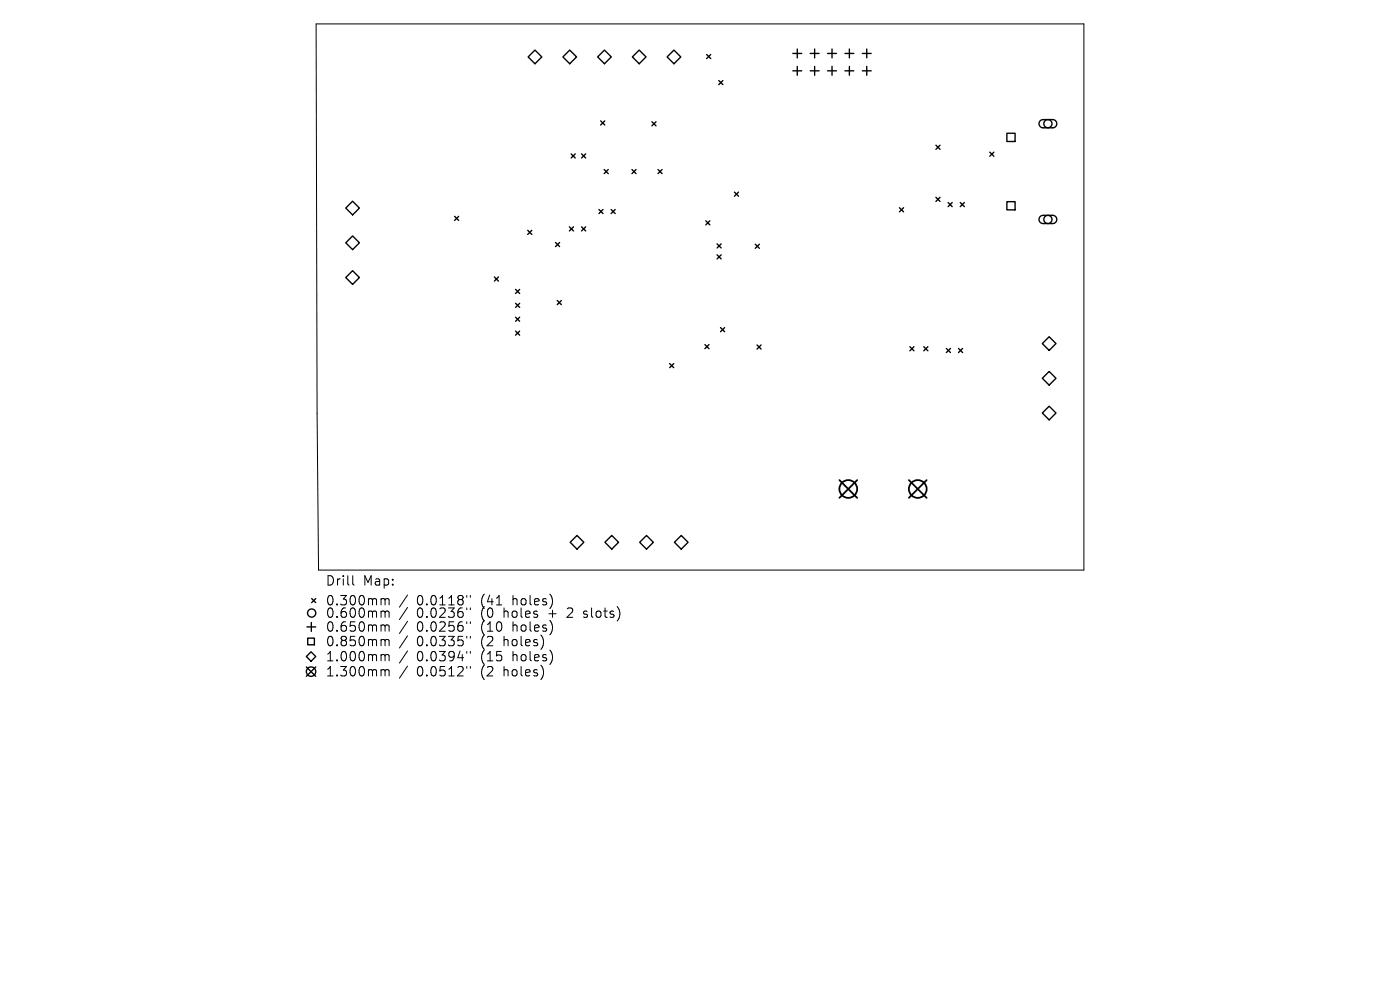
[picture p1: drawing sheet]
<svg xmlns="http://www.w3.org/2000/svg" width="297mm" height="210mm" viewBox="0 0 297 210" stroke-linecap="round" stroke-linejoin="round" font-family="sans-serif">
<defs><g id="words">
<g font-size="2.8">
<text x="69" y="124.5">Drill</text>
<text x="77" y="124.5">Map:</text>
<text x="69" y="128.7">0.300mm</text>
<text x="69" y="131.3">0.600mm</text>
<text x="88.4" y="128.7">0.0118&quot;</text>
<text x="88.4" y="131.3">0.0236&quot;</text>
<text x="102.2" y="128.7">(41</text>
<text x="102.2" y="131.3">(0</text>
<text x="107.1" y="131.3">holes</text>
<text x="109" y="128.7">holes)</text>
<text x="116.8" y="131.3">+</text>
<text x="121" y="131.3">2</text>
<text x="124.7" y="131.3">slots)</text>
<text x="69" y="134.3">0.650mm</text>
<text x="69" y="137.4">0.850mm</text>
<text x="88.4" y="134.3">0.0256&quot;</text>
<text x="88.4" y="137.4">0.0335&quot;</text>
<text x="102.2" y="134.3">(10</text>
<text x="102.2" y="137.4">(2</text>
<text x="107.1" y="137.4">holes)</text>
<text x="109" y="134.3">holes)</text>
<text x="69" y="140.6">1.000mm</text>
<text x="69" y="143.8">1.300mm</text>
<text x="88.4" y="140.6">0.0394&quot;</text>
<text x="88.4" y="143.8">0.0512&quot;</text>
<text x="102.2" y="140.6">(15</text>
<text x="102.2" y="143.8">(2</text>
<text x="107.1" y="143.8">holes)</text>
<text x="109" y="140.6">holes)</text>
</g>
</g></defs>
<g fill="none" stroke="#000" stroke-width=".21">
<path d="M67.1 5.1h162.8v115.8h-162.3l-.3-33.2zM74.8 122.1v1.7l.3 .3M81.1 127l.5 .1 .1 .2M81.1 129.6l.5 .1 .1 .2M81.1 132.6l.5 .1 .1 .2M81.1 135.7h.3l.3 .2M81.1 138.9h.5l.1 .2M81.7 127.3l.3-.3 .5 .1v1.2M81.7 127.3v1M81.7 129.9v1.1M81.7 132.9v1M81.7 135.9v1.1"/>
<path d="M81.7 139.1v1.1M81.7 129.9l.3-.3 .5 .1v1.3M81.7 132.9l.3-.3 .5 .1v1.2M81.7 135.9l.3-.2h.5v1.3M81.7 139.1l.3-.2h.5v1.3M86.5 126.2l-1.8 2.6M86.5 128.9l-1.8 2.5M86.5 131.8l-1.8 2.6M86.5 134.9l-1.8 2.6M86.5 138.1l-1.8 2.6M99 126.3v.4M99 129v.3"/>
<path d="M99 131.9v.4M99 135v.4M99 138.2v.4M99.8 126.3v.4M99.8 129v.3M99.8 131.9v.4M99.8 135v.4M99.8 138.2v.4M123.8 130.9l.2 .1M123.9 129.7v.5M81.1 142.1h.3l.3 .2M81.7 142.3v1.1"/>
<path d="M81.7 142.3l.3-.2h.5v1.3M86.5 141.3l-1.8 2.6M99 141.4v.4M99.8 141.4v.4"/>
</g>
<g fill="none" stroke="#000" stroke-width=".29">
<path d="M112 12.1l1.5-1.5 1.4 1.5-1.4 1.4zM119.4 12.1l1.5-1.5 1.4 1.5-1.4 1.4zM128.2 10.6l1.5 1.5-1.5 1.4-1.4-1.4zM134.2 12.1l1.4-1.5 1.5 1.5-1.5 1.4zM141.5 12.1l1.5-1.5 1.4 1.5-1.4 1.4zM149.9 11.6l.9 .8M150.8 11.6l-.9 .8M152.5 17.1l.9 .9M153.4 17.1l-.9 .9M168.2 11.3h1.9M168.2 15h1.9M169.1 10.4v1.9"/>
<path d="M169.1 14.1v1.9M171.9 11.3h1.9M171.9 15h1.9M172.8 10.4v1.9M172.8 14.1v1.9M175.6 11.3h1.9M175.6 15h1.9M176.5 10.4v1.9M176.5 14.1v1.9M179.2 11.3h1.9M179.2 15h1.9M180.2 10.4v1.9"/>
<path d="M180.2 14.1v1.9M182.9 11.3h1.9M182.9 15h1.9M183.9 10.4v1.9M183.9 14.1v1.9M121.2 32.6l.8 .9M122 32.6l-.8 .9M123.4 32.6l.8 .9M124.2 32.6l-.8 .9M127.4 25.6l.9 .9M128.2 36l.8 .8M128.3 25.6l-.9 .9"/>
<path d="M129 36l-.8 .8M134.1 36l.8 .8M134.9 36l-.8 .8M138.3 25.8l.9 .9M139.2 25.8l-.9 .9M139.6 36l.9 .8M140.5 36l-.9 .8M198.6 30.8l.8 .9M199.4 30.8l-.8 .9M210 32.3l.8 .8M210.8 32.3l-.8 .8M213.6 28.3h1.7v1.7h-1.7z"/>
<path d="M220.7 25.6l.5-.2h2.1a.87 .87 0 0 1 .9 .8 .87 .87 0 0 1-.9 .9h-2a.87 .87 0 0 1-.8-.5 .87 .87 0 0 1 .2-1zM74.8 42.7l1.5 1.4-1.5 1.5-1.5-1.5zM74.8 50.1l1.5 1.4-1.5 1.5-1.5-1.5zM74.8 57.4l1.5 1.5-1.5 1.4-1.5-1.4zM96.4 45.9l.9 .9M97.3 45.9l-.9 .9M104.9 58.8l.8 .8M105.7 58.8l-.8 .8M112 48.9l.8 .8M112.8 48.9l-.8 .8M117.8 51.4l.9 .9M118.7 51.4l-.9 .9"/>
<path d="M120.8 48.1l.9 .9M121.7 48.1l-.9 .9M123.4 48.1l.8 .9M124.2 48.1l-.8 .9M127.1 44.4l.8 .9M127.9 44.4l-.8 .9M129.6 44.4l.9 .9M130.5 44.4l-.9 .9M149.7 46.8l.9 .9M150.6 46.8l-.9 .9M152.1 51.7l.9 .9M152.1 54.1l.9 .8"/>
<path d="M153 51.7l-.9 .9M153 54.1l-.9 .8M155.8 40.8l.9 .8M156.7 40.8l-.9 .8M160.2 51.8l.9 .9M161.1 51.8l-.9 .9M190.8 44.1l.9 .8M191.7 44.1l-.9 .8M198.6 41.9l.8 .8M199.4 41.9l-.8 .8M201.1 43l.9 .8M202 43l-.9 .8"/>
<path d="M203.7 43l.9 .8M204.6 43l-.9 .8M213.6 42.8h1.7v1.7h-1.7zM220.7 45.9l.5-.2h2.1a.87 .87 0 0 1 .9 .9 .87 .87 0 0 1-.9 .8h-2a.87 .87 0 0 1-.8-.5 .87 .87 0 0 1 .2-1zM109.4 61.4l.8 .9M109.4 64.3l.8 .9M109.4 67.3l.8 .9M109.4 70.2l.8 .9M110.2 61.4l-.8 .9M110.2 64.3l-.8 .9M110.2 67.3l-.8 .9M110.2 70.2l-.8 .9"/>
<path d="M118.2 63.8l.9 .8M119.1 63.8l-.9 .8M142.1 77.1l.8 .9M142.9 77.1l-.8 .9M149.5 73.1l.9 .9M150.4 73.1l-.9 .9M152.9 69.5l.8 .9M153.7 69.5l-.8 .9M160.6 73.2l.9 .9M161.5 73.2l-.9 .9M193 73.5l.9 .9M193.9 73.5l-.9 .9"/>
<path d="M196 73.5l.8 .9M196.8 73.5l-.8 .9M200.8 73.9l.8 .9M201.6 73.9l-.8 .9M203.3 73.9l.9 .9M204.2 73.9l-.9 .9M222.6 71.4l1.4 1.5-1.4 1.4-1.5-1.4zM222.6 78.8l1.4 1.4-1.4 1.5-1.5-1.5zM221.1 87.6l1.5-1.4 1.4 1.4-1.4 1.5zM122.4 113.6l1.5 1.4-1.5 1.5-1.4-1.5zM129.8 113.6l1.4 1.4-1.4 1.5-1.5-1.5zM135.7 115l1.5-1.4 1.4 1.4-1.4 1.5z"/>
<path d="M144.5 113.6l1.5 1.4-1.5 1.5-1.4-1.5zM65 139.3l1-1 1 1-1 1zM65.1 133h1.9M65.3 135.4h1.4v1.4h-1.4zM66 132v1.9M66.1 127l.9 .8M67 127l-.9 .8M65 141.5l2 2M67 141.5l-2 2"/>
<circle cx="222.3" cy="26.2" r=".87"/>
<circle cx="222.3" cy="46.6" r=".87"/>
<circle cx="66.1" cy="130" r=".87"/>
<circle cx="66" cy="142.5" r="1"/>
</g>
<g fill="none" stroke="#000" stroke-width=".38">
<path d="M178.1 101.8l3.7 3.8M181.8 101.8l-3.7 3.8M192.8 101.8l3.8 3.8M196.6 101.8l-3.8 3.8"/>
<circle cx="180" cy="103.7" r="1.89"/>
<circle cx="194.7" cy="103.7" r="1.89"/>
</g>
<use href="#words"/>
</svg>
